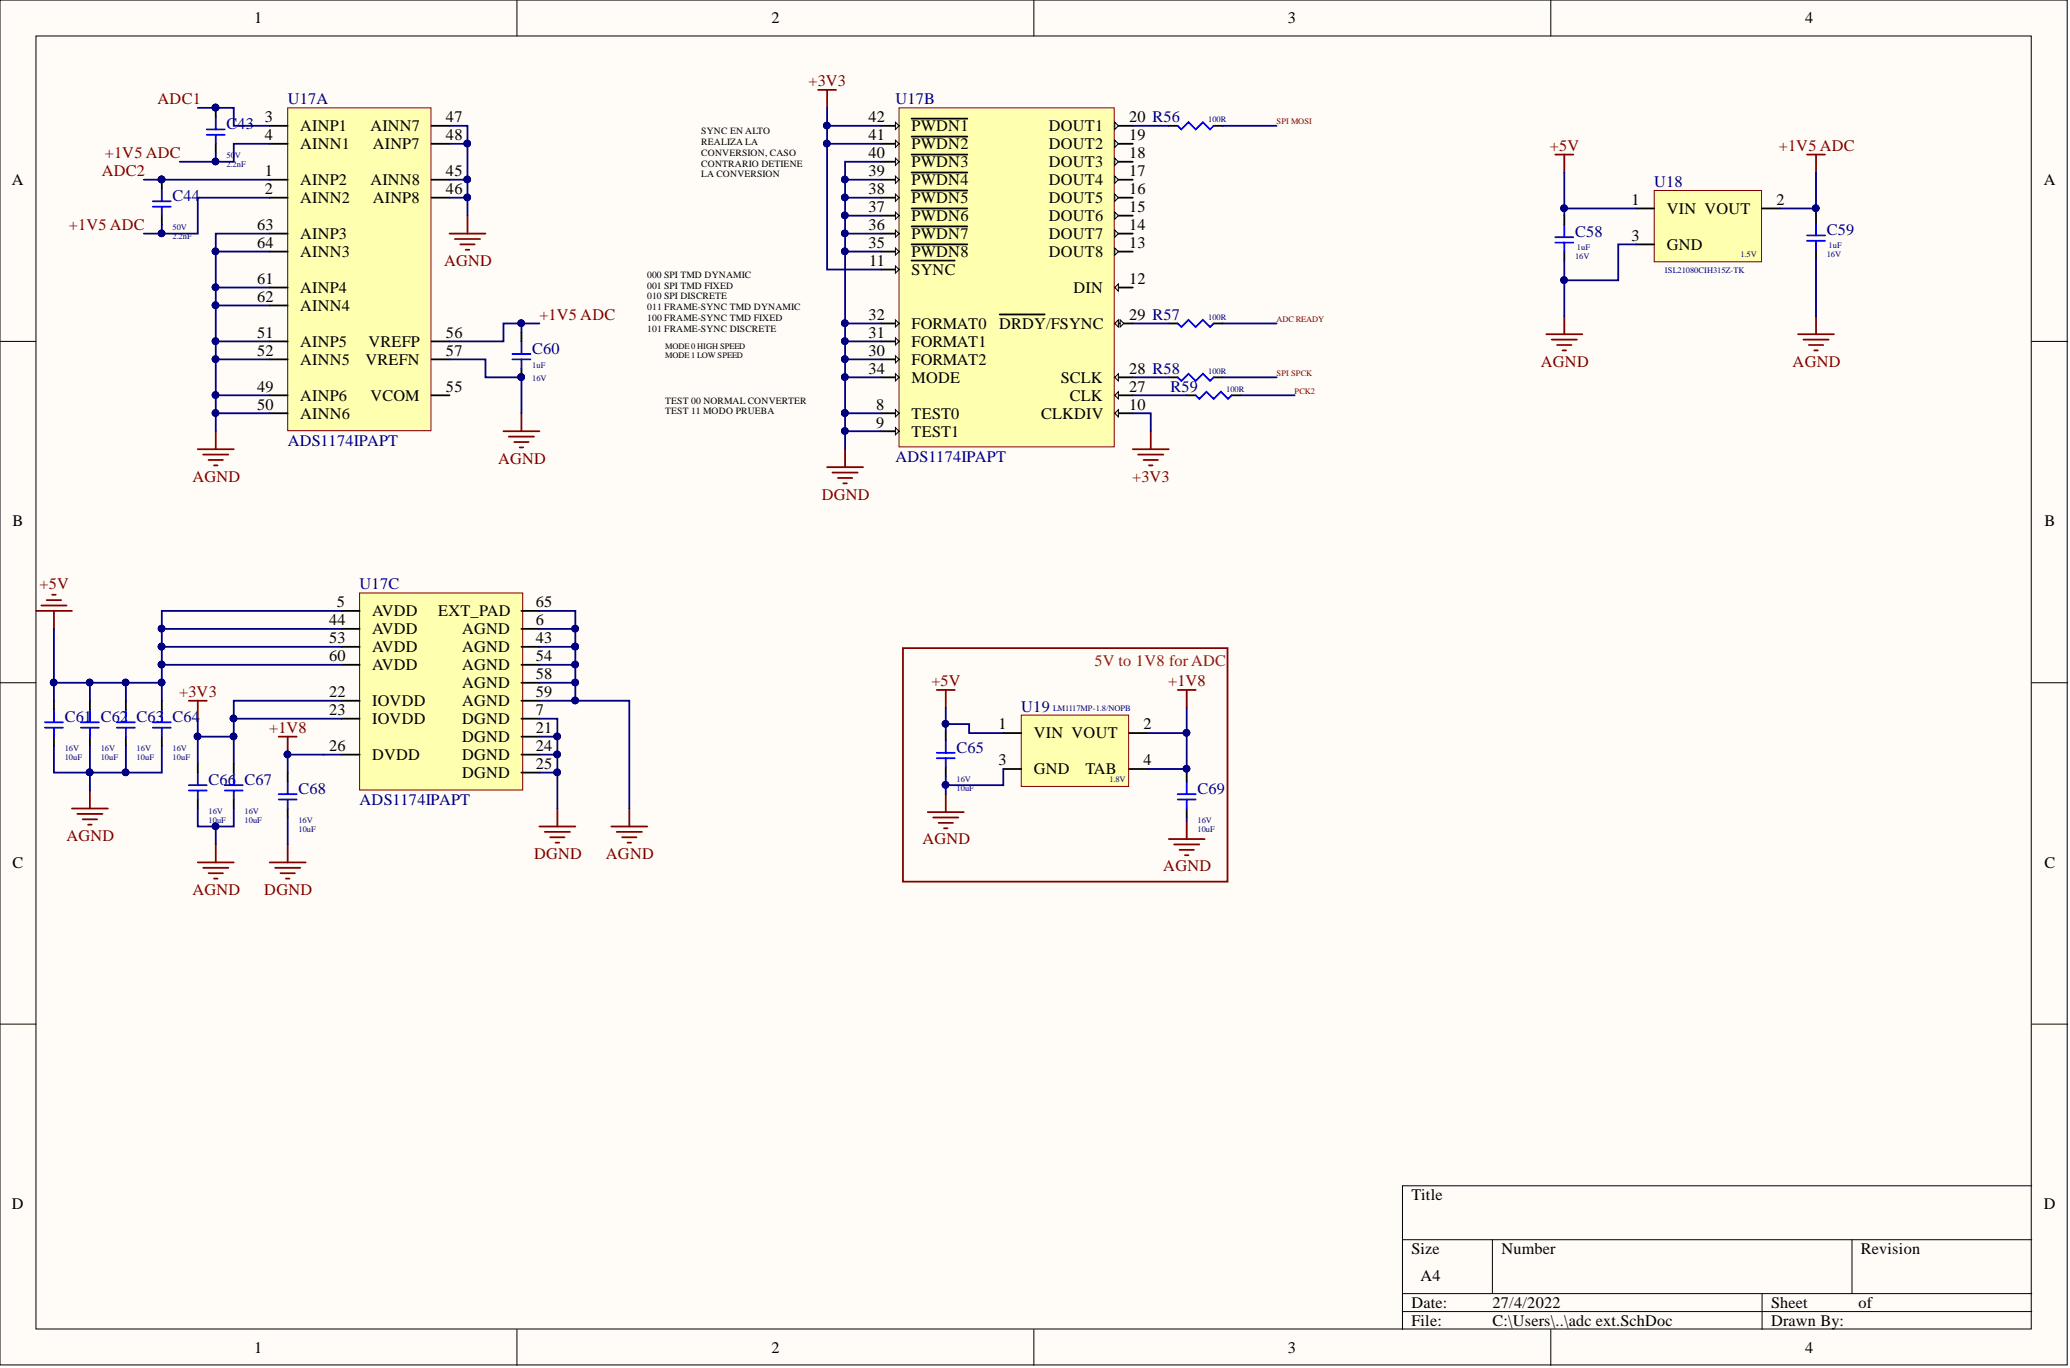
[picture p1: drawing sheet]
<svg xmlns="http://www.w3.org/2000/svg" width="292mm" height="193mm" viewBox="0 0 292 193" stroke-linecap="round" stroke-linejoin="round" font-family="sans-serif">
<defs><g id="words">
<g font-size="2.3">
<text x="35.9" y="3.3">1</text>
<text x="108.8" y="3.3">2</text>
<text x="181.8" y="3.3">3</text>
<text x="254.7" y="3.3">4</text>
<text x="37.4" y="17.2">3</text>
<text x="62.9" y="17.2">47</text>
<text x="122.5" y="17.2">42</text>
<text x="159.3" y="17.2">20 R56</text>
<text x="37.4" y="19.8">4</text>
<text x="42.4" y="18.5">AINP1</text>
<text x="42.4" y="21">AINN1</text>
<text x="52.3" y="18.5">AINN7</text>
<text x="52.6" y="21">AINP7</text>
<text x="62.9" y="19.8">48</text>
<text x="122.5" y="19.8">41</text>
<text x="122.5" y="22.3">40</text>
<text x="128.6" y="18.5">PWDN1</text>
<text x="128.6" y="21">PWDN2</text>
<text x="128.6" y="23.6">PWDN3</text>
<text x="148" y="18.5">DOUT1</text>
<text x="148" y="21">DOUT2</text>
<text x="148" y="23.6">DOUT3</text>
<text x="159.3" y="19.8">19</text>
<text x="159.3" y="22.3">18</text>
<text x="1.7" y="26.1">A</text>
<text x="37.4" y="24.8">1</text>
<text x="37.4" y="27.4">2</text>
<text x="42.4" y="26.1">AINP2</text>
<text x="42.4" y="28.6">AINN2</text>
<text x="52.3" y="26.1">AINN8</text>
<text x="52.6" y="28.6">AINP8</text>
<text x="62.9" y="27.4">46</text>
<text x="62.9" y="24.8">45</text>
<text x="122.5" y="24.8">39</text>
<text x="122.5" y="27.4">38</text>
<text x="122.5" y="29.9">37</text>
<text x="128.6" y="26.1">PWDN4</text>
<text x="128.6" y="28.6">PWDN5</text>
<text x="148" y="26.1">DOUT4</text>
<text x="148" y="28.6">DOUT5</text>
<text x="159.3" y="24.8">17</text>
<text x="159.3" y="27.4">16</text>
<text x="159.3" y="29.9">15</text>
<text x="230.2" y="28.9">1</text>
<text x="250.7" y="28.9">2</text>
<text x="288.4" y="26.1">A</text>
<text x="36.3" y="32.4">63</text>
<text x="36.3" y="35">64</text>
<text x="42.4" y="33.7">AINP3</text>
<text x="122.5" y="32.4">36</text>
<text x="122.5" y="35">35</text>
<text x="128.6" y="31.2">PWDN6</text>
<text x="128.6" y="33.7">PWDN7</text>
<text x="148" y="31.2">DOUT6</text>
<text x="148" y="33.7">DOUT7</text>
<text x="159.3" y="32.4">14</text>
<text x="159.3" y="35">13</text>
<text x="230.2" y="34">3</text>
<text x="235.2" y="30.2">VIN VOUT</text>
<text x="235.2" y="35.2">GND</text>
<text x="36.3" y="40">61</text>
<text x="42.4" y="36.2">AINN3</text>
<text x="42.4" y="41.3">AINP4</text>
<text x="122.6" y="37.5">11</text>
<text x="128.6" y="36.2">PWDN8</text>
<text x="128.6" y="38.8">SYNC</text>
<text x="148" y="36.2">DOUT8</text>
<text x="151.5" y="41.3">DIN</text>
<text x="159.3" y="40">12</text>
<text x="36.3" y="42.6">62</text>
<text x="36.3" y="47.7">51</text>
<text x="42.4" y="43.9">AINN4</text>
<text x="62.9" y="47.7">56</text>
<text x="122.5" y="45.1">32</text>
<text x="122.5" y="47.7">31</text>
<text x="128.6" y="46.4">FORMAT0</text>
<text x="141" y="46.4">DRDY/FSYNC</text>
<text x="159.3" y="45.1">29 R57</text>
<text x="36.3" y="50.2">52</text>
<text x="42.4" y="48.9">AINP5</text>
<text x="42.4" y="51.5">AINN5</text>
<text x="51.6" y="51.5">VREFN</text>
<text x="52" y="48.9">VREFP</text>
<text x="62.9" y="50.2">57</text>
<text x="122.5" y="50.2">30</text>
<text x="122.5" y="52.7">34</text>
<text x="128.6" y="48.9">FORMAT1</text>
<text x="128.6" y="51.5">FORMAT2</text>
<text x="128.6" y="54">MODE</text>
<text x="149.7" y="54">SCLK</text>
<text x="159.3" y="52.7">28 R58</text>
<text x="36.3" y="55.3">49</text>
<text x="36.3" y="57.8">50</text>
<text x="42.4" y="56.5">AINP6</text>
<text x="42.4" y="59.1">AINN6</text>
<text x="52.3" y="56.5">VCOM</text>
<text x="62.9" y="55.3">55</text>
<text x="123.6" y="57.8">8</text>
<text x="128.6" y="59.1">TEST0</text>
<text x="146.9" y="59.1">CLKDIV</text>
<text x="151" y="56.5">CLK</text>
<text x="159.3" y="55.3">27</text>
<text x="159.3" y="57.8">10</text>
<text x="123.6" y="60.3">9</text>
<text x="128.6" y="61.6">TEST1</text>
<text x="1.8" y="74.3">B</text>
<text x="288.5" y="74.3">B</text>
<text x="46.4" y="88.2">44</text>
<text x="47.5" y="85.7">5</text>
<text x="52.5" y="86.9">AVDD</text>
<text x="52.5" y="89.5">AVDD</text>
<text x="61.8" y="86.9">EXT_PAD</text>
<text x="65.2" y="89.5">AGND</text>
<text x="75.6" y="85.7">65</text>
<text x="75.6" y="88.2">6</text>
<text x="46.4" y="90.7">53</text>
<text x="46.4" y="93.3">60</text>
<text x="52.5" y="92">AVDD</text>
<text x="52.5" y="94.5">AVDD</text>
<text x="65.2" y="92">AGND</text>
<text x="65.2" y="94.5">AGND</text>
<text x="75.6" y="90.7">43</text>
<text x="75.6" y="93.3">54</text>
<text x="75.6" y="95.8">58</text>
<text x="46.4" y="98.3">22</text>
<text x="46.4" y="100.9">23</text>
<text x="52.5" y="99.6">IOVDD</text>
<text x="65.2" y="97.1">AGND</text>
<text x="65.2" y="99.6">AGND</text>
<text x="75.6" y="98.3">59</text>
<text x="75.6" y="100.9">7</text>
<text x="46.4" y="105.9">26</text>
<text x="52.5" y="102.1">IOVDD</text>
<text x="52.5" y="107.2">DVDD</text>
<text x="65.2" y="102.1">DGND</text>
<text x="65.2" y="104.7">DGND</text>
<text x="65.2" y="107.2">DGND</text>
<text x="75.6" y="103.4">21</text>
<text x="75.6" y="105.9">24</text>
<text x="140.9" y="102.9">1</text>
<text x="140.9" y="108">3</text>
<text x="145.9" y="104.2">VIN VOUT</text>
<text x="161.4" y="102.9">2</text>
<text x="161.4" y="108">4</text>
<text x="65.2" y="109.7">DGND</text>
<text x="75.6" y="108.5">25</text>
<text x="145.9" y="109.2">GND</text>
<text x="153.2" y="109.2">TAB</text>
<text x="1.8" y="122.4">C</text>
<text x="288.5" y="122.4">C</text>
<text x="1.7" y="170.6">D</text>
<text x="199.2" y="169.3">Title</text>
<text x="288.4" y="170.6">D</text>
<text x="199.2" y="176.9">Size</text>
<text x="211.9" y="176.9">Number</text>
<text x="262.6" y="176.9">Revision</text>
<text x="199.2" y="184.5">Date:</text>
<text x="200.4" y="180.7">A4</text>
<text x="210.6" y="184.5">27/4/2022</text>
<text x="249.9" y="184.5">Sheet</text>
<text x="262.2" y="184.5">of</text>
<text x="35.9" y="190.8">1</text>
<text x="108.8" y="190.8">2</text>
<text x="181.8" y="190.8">3</text>
<text x="199.2" y="187">File:</text>
<text x="210.6" y="187">C:\Users\..\adc ext.SchDoc</text>
<text x="249.9" y="187">Drawn By:</text>
<text x="254.7" y="190.8">4</text>
</g>
<g font-size="2.3" fill="#800000">
<text x="22.2" y="14.7">ADC1</text>
<text x="114.1" y="12.2">+3V3</text>
<text x="14.8" y="22.3">+1V5 ADC</text>
<text x="218.7" y="21.3">+5V</text>
<text x="251" y="21.3">+1V5 ADC</text>
<text x="14.4" y="24.8">ADC2</text>
<text x="9.7" y="32.4">+1V5 ADC</text>
<text x="62.7" y="37.5">AGND</text>
<text x="76.1" y="45.1">+1V5 ADC</text>
<text x="217.4" y="51.7">AGND</text>
<text x="253" y="51.7">AGND</text>
<text x="70.3" y="65.4">AGND</text>
<text x="27.1" y="67.9">AGND</text>
<text x="116" y="70.5">DGND</text>
<text x="159.8" y="67.9">+3V3</text>
<text x="5.6" y="83.1">+5V</text>
<text x="25.3" y="98.3">+3V3</text>
<text x="131.4" y="96.8">+5V</text>
<text x="164.8" y="96.8">+1V8</text>
<text x="38" y="103.4">+1V8</text>
<text x="9.4" y="118.6">AGND</text>
<text x="130.2" y="119.1">AGND</text>
<text x="75.4" y="121.1">DGND</text>
<text x="85.5" y="121.1">AGND</text>
<text x="164.2" y="122.9">AGND</text>
<text x="27.1" y="126.2">AGND</text>
<text x="37.3" y="126.2">DGND</text>
</g>
<g font-size="2.3" fill="#000080">
<text x="40.6" y="14.7">U17A</text>
<text x="126.4" y="14.7">U17B</text>
<text x="32" y="18.3">C43</text>
<text x="24.4" y="28.4">C44</text>
<text x="233.4" y="26.4">U18</text>
<text x="222.3" y="33.5">C58</text>
<text x="257.8" y="33.2">C59</text>
<text x="75.1" y="49.9">C60</text>
<text x="165.2" y="55.3">R59</text>
<text x="40.6" y="62.9">ADS1174IPAPT</text>
<text x="126.4" y="65.1">ADS1174IPAPT</text>
<text x="50.7" y="83.1">U17C</text>
<text x="9.1" y="101.9">C61 C62 C63 C64</text>
<text x="144.1" y="100.4">U19</text>
<text x="135" y="106.2">C65</text>
<text x="29.4" y="110.8">C66 C67</text>
<text x="42.1" y="112">C68</text>
<text x="50.7" y="113.5">ADS1174IPAPT</text>
<text x="169" y="112">C69</text>
</g>
<text font-size="2.3" fill="#f00" x="154.4" y="93.9">5V to 1V8 for ADC</text>
<g font-size="1.4">
<text x="99" y="18.9">SYNC EN ALTO</text>
<text x="99" y="20.5">REALIZA LA</text>
<text x="99" y="22">CONVERSION, CASO</text>
<text x="99" y="23.5">CONTRARIO DETIENE</text>
<text x="99" y="25">LA CONVERSION</text>
<text x="91.3" y="39.2">000 SPI TMD DYNAMIC</text>
<text x="91.3" y="40.7">001 SPI TMD FIXED</text>
<text x="91.3" y="42.2">010 SPI DISCRETE</text>
<text x="91.3" y="43.8">011 FRAME-SYNC TMD DYNAMIC</text>
<text x="91.3" y="45.3">100 FRAME-SYNC TMD FIXED</text>
<text x="91.3" y="46.8">101 FRAME-SYNC DISCRETE</text>
<text x="93.9" y="56.9">TEST 00 NORMAL CONVERTER</text>
<text x="93.9" y="58.5">TEST 11 MODO PRUEBA</text>
</g>
<g font-size="1.2" fill="#000080">
<text x="170.5" y="17.2">100R</text>
<text x="32" y="22.3">50V</text>
<text x="32" y="23.6">2.2nF</text>
<text x="24.4" y="32.4">50V</text>
<text x="24.4" y="33.7">2.2nF</text>
<text x="222.5" y="35.2">1uF</text>
<text x="258" y="35">1uF</text>
<text x="222.3" y="36.5">16V</text>
<text x="234.9" y="38.5">ISL21080CIH315Z-TK</text>
<text x="245.6" y="36.2">1.5V</text>
<text x="257.8" y="36.2">16V</text>
<text x="170.5" y="45.1">100R</text>
<text x="75.1" y="53.7">16V</text>
<text x="75.1" y="52">1uF</text>
<text x="170.5" y="52.7">100R</text>
<text x="173" y="55.3">100R</text>
<text x="148.6" y="100.3">LM1117MP-1.8/NOPB</text>
<text x="9.1" y="105.9">16V</text>
<text x="9.1" y="107.2">10uF</text>
<text x="14.2" y="105.9">16V</text>
<text x="14.2" y="107.2">10uF</text>
<text x="19.3" y="105.9">16V</text>
<text x="19.3" y="107.2">10uF</text>
<text x="24.4" y="105.9">16V</text>
<text x="24.4" y="107.2">10uF</text>
<text x="135" y="110.2">16V</text>
<text x="135" y="111.5">10uF</text>
<text x="156.5" y="110.2">1.8V</text>
<text x="29.4" y="114.8">16V</text>
<text x="29.4" y="116.1">10uF</text>
<text x="34.5" y="114.8">16V</text>
<text x="34.5" y="116.1">10uF</text>
<text x="42.1" y="116.1">16V</text>
<text x="42.1" y="117.3">10uF</text>
<text x="169" y="116.1">16V</text>
<text x="169" y="117.3">10uF</text>
</g>
<g font-size="1.2" fill="#800000">
<text x="180.1" y="17.5">SPI MOSI</text>
<text x="180.1" y="45.4">ADC READY</text>
<text x="180.1" y="53">SPI SPCK</text>
<text x="182.7" y="55.5">PCK2</text>
</g>
<g font-size="1.2">
<text x="93.9" y="49.2">MODE 0 HIGH SPEED</text>
<text x="93.9" y="50.4">MODE 1 LOW SPEED</text>
</g>
</g></defs>
<g fill="#fffcf8" stroke="#000" stroke-width=".14">
<path d="M0 0h291.7v192.5h-291.7z"/>
<path d="M5.1 5.1h281.5v182.4h-281.5z"/>
</g>
<g fill="none" stroke="#000" stroke-width=".14">
<path d="M72.9 0v5.1M145.9 0v5.1M218.8 0v5.1M0 48.2h5.1M286.7 48.2h5.1M0 96.3h5.1M286.7 96.3h5.1M0 144.5h5.1M286.7 144.5h5.1M197.9 174.9h88.8M210.6 174.9v7.6M261.3 174.9v7.6"/>
<path d="M286.7 167.3h-88.8v20.2M72.9 187.5v5.1M145.9 187.5v5.1M197.9 182.5h88.8M197.9 185h88.8M218.8 187.5v5.1M248.6 182.5v5"/>
</g>
<path d="M40.6 15.2h20.2v45.6h-20.2z" fill="#ffffb0" stroke="#800000" stroke-width=".14"/>
<g fill="none" stroke="#000" stroke-width=".25">
<path d="M38.1 17.7h2.5M60.9 17.7h2.5M38.1 20.3h2.5M38.1 25.4h2.5M38.1 27.9h2.5M38.1 33h2.5M38.1 35.5h2.5M60.9 20.3h2.5M60.9 25.4h2.5M60.9 27.9h2.5M38.1 40.6h2.5M38.1 43.1h2.5"/>
<path d="M38.1 48.2h2.5M38.1 50.7h2.5M38.1 55.8h2.5M38.1 58.3h2.5M60.9 48.2h2.5M60.9 50.7h2.5M60.9 55.8h2.5"/>
</g>
<path d="M126.9 15.2h30.3v47.8h-30.3z" fill="#ffffb0" stroke="#800000" stroke-width=".14"/>
<g fill="none" stroke="#000" stroke-width=".25">
<path d="M124.3 17.7h2.6M128.6 16.7h7.9M128.6 19.3h7.9M157.3 17.7h2.5M124.3 20.3h2.6M124.3 22.8h2.6M124.3 25.4h2.6M124.3 27.9h2.6M124.3 30.4h2.6M124.3 33h2.6M124.3 35.5h2.6M124.3 38h2.6"/>
<path d="M128.6 21.8h7.9M128.6 24.3h7.9M128.6 26.9h7.9M128.6 29.4h7.9M128.6 31.9h7.9M128.6 34.5h7.9M128.6 36.8h6.1M157.3 20.3h2.5M157.3 22.8h2.5M157.3 25.4h2.5M157.3 27.9h2.5M157.3 30.4h2.5"/>
<path d="M157.3 33h2.5M157.3 35.5h2.5M124.3 45.6h2.6M124.3 48.2h2.6M124.3 50.7h2.6M124.3 53.2h2.6M124.3 58.3h2.6M141.1 44.4h6.3M157.3 45.6h2.5M157.3 53.2h2.5M157.3 58.3h2.5M157.3 40.6h2.5"/>
<path d="M157.3 55.8h2.5M124.3 60.8h2.6"/>
</g>
<path d="M126.4 17.2l.5 .5-.5 .6z" fill="#f3f3f3"/>
<path d="M126.4 17.2l.5 .5-.5 .6z" fill="none" stroke="#000" stroke-width=".14"/>
<path d="M126.4 19.8l.5 .5-.5 .5z" fill="#f3f3f3"/>
<path d="M126.4 19.8l.5 .5-.5 .5z" fill="none" stroke="#000" stroke-width=".14"/>
<path d="M126.4 22.3l.5 .5-.5 .5z" fill="#f3f3f3"/>
<path d="M126.4 22.3l.5 .5-.5 .5z" fill="none" stroke="#000" stroke-width=".14"/>
<path d="M126.4 24.8l.5 .6-.5 .5z" fill="#f3f3f3"/>
<path d="M126.4 24.8l.5 .6-.5 .5z" fill="none" stroke="#000" stroke-width=".14"/>
<path d="M126.4 27.4l.5 .5-.5 .5z" fill="#f3f3f3"/>
<path d="M126.4 27.4l.5 .5-.5 .5z" fill="none" stroke="#000" stroke-width=".14"/>
<path d="M126.4 29.9l.5 .5-.5 .5z" fill="#f3f3f3"/>
<path d="M126.4 29.9l.5 .5-.5 .5z" fill="none" stroke="#000" stroke-width=".14"/>
<path d="M126.4 32.4l.5 .6-.5 .5z" fill="#f3f3f3"/>
<path d="M126.4 32.4l.5 .6-.5 .5z" fill="none" stroke="#000" stroke-width=".14"/>
<path d="M126.4 35l.5 .5-.5 .5z" fill="#f3f3f3"/>
<path d="M126.4 35l.5 .5-.5 .5z" fill="none" stroke="#000" stroke-width=".14"/>
<path d="M126.4 37.5l.5 .5-.5 .5z" fill="#f3f3f3"/>
<path d="M126.4 37.5l.5 .5-.5 .5z" fill="none" stroke="#000" stroke-width=".14"/>
<path d="M126.4 45.1l.5 .5-.5 .5z" fill="#f3f3f3"/>
<path d="M126.4 45.1l.5 .5-.5 .5z" fill="none" stroke="#000" stroke-width=".14"/>
<path d="M126.4 47.7l.5 .5-.5 .5z" fill="#f3f3f3"/>
<path d="M126.4 47.7l.5 .5-.5 .5z" fill="none" stroke="#000" stroke-width=".14"/>
<path d="M126.4 50.2l.5 .5-.5 .5z" fill="#f3f3f3"/>
<path d="M126.4 50.2l.5 .5-.5 .5z" fill="none" stroke="#000" stroke-width=".14"/>
<path d="M126.4 52.7l.5 .5-.5 .5z" fill="#f3f3f3"/>
<path d="M126.4 52.7l.5 .5-.5 .5z" fill="none" stroke="#000" stroke-width=".14"/>
<path d="M126.4 57.8l.5 .5-.5 .5z" fill="#f3f3f3"/>
<path d="M126.4 57.8l.5 .5-.5 .5z" fill="none" stroke="#000" stroke-width=".14"/>
<path d="M126.4 60.3l.5 .5-.5 .5z" fill="#f3f3f3"/>
<path d="M126.4 60.3l.5 .5-.5 .5z" fill="none" stroke="#000" stroke-width=".14"/>
<path d="M157.3 17.2l.5 .5-.5 .6z" fill="#f3f3f3"/>
<path d="M157.3 17.2l.5 .5-.5 .6z" fill="none" stroke="#000" stroke-width=".14"/>
<path d="M157.3 19.8l.5 .5-.5 .5z" fill="#f3f3f3"/>
<path d="M157.3 19.8l.5 .5-.5 .5z" fill="none" stroke="#000" stroke-width=".14"/>
<path d="M157.3 22.3l.5 .5-.5 .5z" fill="#f3f3f3"/>
<path d="M157.3 22.3l.5 .5-.5 .5z" fill="none" stroke="#000" stroke-width=".14"/>
<path d="M157.3 24.8l.5 .6-.5 .5z" fill="#f3f3f3"/>
<path d="M157.3 24.8l.5 .6-.5 .5z" fill="none" stroke="#000" stroke-width=".14"/>
<path d="M157.3 27.4l.5 .5-.5 .5z" fill="#f3f3f3"/>
<path d="M157.3 27.4l.5 .5-.5 .5z" fill="none" stroke="#000" stroke-width=".14"/>
<path d="M157.3 29.9l.5 .5-.5 .5z" fill="#f3f3f3"/>
<path d="M157.3 29.9l.5 .5-.5 .5z" fill="none" stroke="#000" stroke-width=".14"/>
<path d="M157.3 32.4l.5 .6-.5 .5z" fill="#f3f3f3"/>
<path d="M157.3 32.4l.5 .6-.5 .5z" fill="none" stroke="#000" stroke-width=".14"/>
<path d="M157.3 35l.5 .5-.5 .5z" fill="#f3f3f3"/>
<path d="M157.3 35l.5 .5-.5 .5z" fill="none" stroke="#000" stroke-width=".14"/>
<path d="M157.3 40.6l.5-.6v1.1z" fill="#f3f3f3"/>
<path d="M157.3 40.6l.5-.6v1.1z" fill="none" stroke="#000" stroke-width=".14"/>
<path d="M158.1 45.1l.5 .5-.5 .5z" fill="#f3f3f3"/>
<path d="M158.1 45.1l.5 .5-.5 .5z" fill="none" stroke="#000" stroke-width=".14"/>
<path d="M157.3 45.6l.5-.5v1z" fill="#f3f3f3"/>
<path d="M157.3 45.6l.5-.5v1z" fill="none" stroke="#000" stroke-width=".14"/>
<path d="M157.3 53.2l.5-.5v1z" fill="#f3f3f3"/>
<path d="M157.3 53.2l.5-.5v1z" fill="none" stroke="#000" stroke-width=".14"/>
<path d="M157.3 55.8l.5-.5v1z" fill="#f3f3f3"/>
<path d="M157.3 55.8l.5-.5v1z" fill="none" stroke="#000" stroke-width=".14"/>
<path d="M157.3 58.3l.5-.5v1z" fill="#f3f3f3"/>
<path d="M157.3 58.3l.5-.5v1z" fill="none" stroke="#000" stroke-width=".14"/>
<path d="M50.7 83.6h23.1v27.8h-23.1z" fill="#ffffb0" stroke="#800000" stroke-width=".14"/>
<g fill="none" stroke="#000" stroke-width=".25">
<path d="M164.9 17.7h1.3M171.3 17.7h1.2M256.3 30.2v1.2M256.3 35.2v1.3M164.9 53.2h1.3M164.9 45.6h1.3M167.5 55.8h1.2M171.3 53.2h1.2M171.3 45.6h1.2M173.8 55.8h1.3M48.2 86.2h2.5M48.2 88.7h2.5"/>
<path d="M48.2 91.2h2.5M48.2 93.8h2.5M48.2 98.8h2.5M73.6 86.2h2.5M73.6 88.7h2.5M73.6 91.2h2.5M73.6 93.8h2.5M73.6 98.8h2.5M73.6 96.3h2.5M48.2 101.4h2.5M48.2 106.4h2.5M73.6 101.4h2.5"/>
<path d="M73.6 106.4h2.5M73.6 103.9h2.5M73.6 109h2.5"/>
</g>
<g fill="none" stroke="#800000" stroke-width=".25">
<path d="M115.4 12.7h2.6M116.7 12.7v2.5M63.4 33h5.1M64.2 33.7h3.5M65 34.5h2M65.7 35.2h.5M66 30.4v2.6M255 21.8h2.5M256.3 21.8v2.5M253.7 47.1h5.1M254.5 47.9h3.5M255.2 48.7h2.1"/>
<path d="M256 49.4h.5M256.3 44.6v2.5M27.9 63.4h5.1M28.7 64.1h3.5M29.4 64.9h2.1M30.2 65.6h.5M30.4 60.8v2.6M116.7 65.9h5.1M117.5 66.7h3.5M118.2 67.4h2.1M119 68.2h.5M119.3 63.4v2.5"/>
<path d="M159.8 63.4h5.1M160.6 64.1h3.6M161.4 64.9h2M162.1 65.6h.5M162.4 60.8v2.6"/>
</g>
<path d="M166.2 17.7l.5 .6 1-1.1 1 1.1 1-1.1 1.1 1.1 .5-.6M255 33.2h2.5M255 34h2.5M256.3 31.4v1.8M256.3 34v1.2M166.2 53.2l.5 .5 1-1 1 1 1-1 1.1 1 .5-.5M166.2 45.6l.5 .5 1-1 1 1 1-1 1.1 1 .5-.5M168.7 55.8l.5 .5 1-1 1.1 1 1-1 1 1 .5-.5" fill="none" stroke="#00f" stroke-width=".25"/>
<path d="M233.4 26.9h15.2v10h-15.2z" fill="#ffffb0" stroke="#800000" stroke-width=".14"/>
<path d="M30.4 15.2v1.3M22.8 25.4v1.2M22.8 30.4v1.3M30.4 20.3v1.2M220.7 30.4v1.3M220.7 35.5v1.3M230.9 29.4h2.5M230.9 34.5h2.5M248.6 29.4h2.6M73.6 46.9v1.3M73.6 52v1.2" fill="none" stroke="#000" stroke-width=".25"/>
<g fill="none" stroke="#00f" stroke-width=".25">
<path d="M29.2 18.3h2.5M29.2 19h2.5M30.4 16.5v1.8M30.4 19v1.3M21.6 28.4h2.5M21.6 29.2h2.5M22.8 26.6v1.8M22.8 29.2v1.2M219.5 33.5h2.5M219.5 34.2h2.5M220.7 31.7v1.8M220.7 34.2v1.3"/>
<path d="M72.3 49.9h2.5M72.3 50.7h2.5M73.6 48.2v1.7M73.6 50.7v1.3"/>
</g>
<path d="M219.5 21.8h2.5M220.7 21.8v2.5M73.6 58.3v2.5M218.2 47.1h5.1M219 47.9h3.5M219.7 48.7h2.1M220.5 49.4h.5M220.7 44.6v2.5M71 60.8h5.1M71.8 61.6h3.6M72.6 62.4h2M73.3 63.1h.5" fill="none" stroke="#800000" stroke-width=".25"/>
<g fill="#000080" stroke="#000080" stroke-width=".14">
<circle cx="30.4" cy="15.2" r=".47"/>
<circle cx="22.8" cy="25.3" r=".47"/>
<circle cx="73.5" cy="53.2" r=".47"/>
</g>
<path d="M144.1 100.9h15.2v10h-15.2z" fill="#ffffb0" stroke="#800000" stroke-width=".14"/>
<g fill="none" stroke="#000" stroke-width=".25">
<path d="M7.6 98.8v1.3M12.7 98.8v1.3M17.8 98.8v1.3M22.8 98.8v1.3M7.6 103.9v1.3M12.7 103.9v1.3M17.8 103.9v1.3M22.8 103.9v1.3M27.9 107.7v1.3M27.9 112.8v1.3M33 107.7v1.3M33 112.8v1.3"/>
<path d="M40.6 109v1.2M40.6 114.1v1.2M133.5 103.2v1.2M133.5 108.2v1.3M141.6 103.4h2.5M141.6 108.5h2.5M159.3 103.4h2.6M159.3 108.5h2.6M167.5 109v1.2M167.5 114.1v1.2"/>
</g>
<g fill="none" stroke="#00f" stroke-width=".25">
<path d="M6.3 101.9h2.6M6.3 102.6h2.6M7.6 100.1v1.8M7.6 102.6v1.3M11.4 101.9h2.6M11.4 102.6h2.6M12.7 100.1v1.8M12.7 102.6v1.3M16.5 101.9h2.5M16.5 102.6h2.5M17.8 100.1v1.8M17.8 102.6v1.3"/>
<path d="M21.6 101.9h2.5M21.6 102.6h2.5M22.8 100.1v1.8M22.8 102.6v1.3M26.6 110.8h2.6M26.6 111.5h2.6M27.9 109v1.8M27.9 111.5v1.3M31.7 110.8h2.6M31.7 111.5h2.6M33 109v1.8M33 111.5v1.3"/>
<path d="M39.3 112h2.6M39.3 112.8h2.6M40.6 110.2v1.8M40.6 112.8v1.3M132.2 106.2h2.5M132.2 107h2.5M133.5 104.4v1.8M133.5 107v1.2M166.2 112h2.5M166.2 112.8h2.5M167.5 110.2v1.8M167.5 112.8v1.3"/>
</g>
<g fill="none" stroke="#800000" stroke-width=".25">
<path d="M5.1 86.2h5M5.8 85.4h3.6M6.6 84.7h2M7.4 83.9h.5M7.6 86.2v2.5M26.6 98.8h2.6M27.9 98.8v2.6M127.4 91.4h45.8v33h-45.8zM132.2 97.3h2.5M133.5 97.3v2.6M166.2 97.3h2.5M167.5 97.3v2.6"/>
<path d="M10.1 114.1h5.1M10.9 114.8h3.6M11.7 115.6h2M12.4 116.3h.5M12.7 111.5v2.6M30.4 119.1v2.6M39.3 103.9h2.6M40.6 103.9v2.5M40.6 119.1v2.6M76.1 116.6h5.1M76.9 117.3h3.5M77.6 118.1h2.1"/>
<path d="M78.4 118.9h.5M78.7 114.1v2.5M86.3 116.6h5M87 117.3h3.6M87.8 118.1h2M88.5 118.9h.6M88.8 114.1v2.5M130.9 114.6h5.1M131.7 115.3h3.5M132.4 116.1h2.1M133.2 116.8h.5M133.5 112v2.6"/>
<path d="M164.9 118.4h5.1M165.7 119.1h3.5M166.4 119.9h2.1M167.5 115.8v2.6M27.9 121.7h5.1M28.7 122.4h3.5M29.4 123.2h2.1M30.2 123.9h.5M38.1 121.7h5M38.8 122.4h3.6M39.6 123.2h2M40.3 123.9h.5"/>
<path d="M167.2 120.6h.5"/>
</g>
<g fill="#000080" stroke="#000080" stroke-width=".14">
<circle cx="40.6" cy="106.4" r=".47"/>
<circle cx="116.7" cy="17.7" r=".47"/>
<circle cx="116.7" cy="20.2" r=".47"/>
<circle cx="119.2" cy="48.1" r=".47"/>
<circle cx="119.2" cy="50.7" r=".47"/>
<circle cx="119.2" cy="25.3" r=".47"/>
<circle cx="119.2" cy="27.8" r=".47"/>
<circle cx="119.2" cy="30.4" r=".47"/>
<circle cx="119.2" cy="32.9" r=".47"/>
<circle cx="119.2" cy="35.5" r=".47"/>
<circle cx="119.2" cy="45.6" r=".47"/>
<circle cx="119.2" cy="58.3" r=".47"/>
<circle cx="119.2" cy="53.2" r=".47"/>
<circle cx="119.2" cy="60.8" r=".47"/>
<circle cx="30.4" cy="58.3" r=".47"/>
<circle cx="30.4" cy="55.7" r=".47"/>
<circle cx="30.4" cy="50.7" r=".47"/>
<circle cx="30.4" cy="48.1" r=".47"/>
<circle cx="30.4" cy="43.1" r=".47"/>
<circle cx="30.4" cy="40.5" r=".47"/>
<circle cx="30.4" cy="35.5" r=".47"/>
<circle cx="65.9" cy="27.8" r=".47"/>
<circle cx="65.9" cy="25.3" r=".47"/>
<circle cx="65.9" cy="20.2" r=".47"/>
<circle cx="220.7" cy="29.4" r=".47"/>
<circle cx="220.7" cy="39.5" r=".47"/>
<circle cx="256.2" cy="29.4" r=".47"/>
<circle cx="22.8" cy="25.3" r=".47"/>
<circle cx="22.8" cy="32.9" r=".47"/>
<circle cx="30.4" cy="15.2" r=".47"/>
<circle cx="30.4" cy="22.8" r=".47"/>
<circle cx="73.5" cy="45.6" r=".47"/>
<circle cx="73.5" cy="53.2" r=".47"/>
<circle cx="133.4" cy="102.1" r=".47"/>
<circle cx="167.4" cy="103.4" r=".47"/>
<circle cx="167.4" cy="108.4" r=".47"/>
<circle cx="133.4" cy="110.7" r=".47"/>
<circle cx="12.6" cy="96.3" r=".47"/>
<circle cx="17.7" cy="96.3" r=".47"/>
<circle cx="22.8" cy="96.3" r=".47"/>
<circle cx="17.7" cy="108.9" r=".47"/>
<circle cx="12.6" cy="108.9" r=".47"/>
<circle cx="7.6" cy="96.3" r=".47"/>
<circle cx="22.8" cy="93.7" r=".47"/>
<circle cx="22.8" cy="91.2" r=".47"/>
<circle cx="22.8" cy="88.7" r=".47"/>
<circle cx="32.9" cy="101.3" r=".47"/>
<circle cx="32.9" cy="103.9" r=".47"/>
<circle cx="27.9" cy="103.9" r=".47"/>
<circle cx="30.4" cy="116.5" r=".47"/>
<circle cx="78.6" cy="103.9" r=".47"/>
<circle cx="78.6" cy="106.4" r=".47"/>
<circle cx="78.6" cy="108.9" r=".47"/>
<circle cx="81.2" cy="96.3" r=".47"/>
<circle cx="81.2" cy="98.8" r=".47"/>
<circle cx="81.2" cy="93.7" r=".47"/>
<circle cx="81.2" cy="91.2" r=".47"/>
<circle cx="81.2" cy="88.7" r=".47"/>
</g>
<g fill="none" stroke="#000080" stroke-width=".25">
<path d="M27.9 15.2h5.1v2.5h5.1M63.4 17.7h2.6v2.6M116.7 15.2v2.5h7.6M116.7 17.7v2.6h7.6M159.8 17.7h5.1M172.5 17.7h7.6M20.3 33h2.5M20.3 25.4h17.8M25.4 22.8h5M38.1 35.5h-7.7v5.1M38.1 33h-7.7v2.5M38.1 27.9h-10.2v5.1h-5.1v-1.3"/>
<path d="M38.1 20.3h-5.1v2.5h-2.6v-1.3M63.4 27.9h2.6v2.5M63.4 25.4h2.6v2.5M63.4 20.3h2.6v5.1M116.7 20.3v17.7h7.6M119.3 35.5h5M119.3 33h5M119.3 30.4h5M119.3 27.9h5M119.3 25.4h5M124.3 22.8h-5v22.8M220.7 24.3v5.1"/>
<path d="M220.7 39.5v5.1M230.9 29.4h-10.2v1M230.9 34.5h-2.5v5h-7.7v-2.7M251.2 29.4h5.1v.8M256.3 24.3v5.1M256.3 36.5v8.1M38.1 58.3h-7.7v2.5M38.1 55.8h-7.7v2.5M38.1 50.7h-7.7v5.1M38.1 48.2h-7.7v2.5M38.1 43.1h-7.7v5.1M38.1 40.6h-7.7v2.5"/>
<path d="M63.4 50.7h5.1v2.5h5.1v5.1M73.6 46.9v-1.3h-2.6v2.6h-7.6M73.6 45.6h2.5M119.3 58.3v2.5h5M119.3 48.2h5M119.3 50.7h5M119.3 58.3h5M119.3 53.2h5M124.3 45.6h-5v12.7M159.8 58.3h2.6v2.5M159.8 45.6h5.1M159.8 53.2h5.1"/>
<path d="M159.8 55.8h7.7M172.5 45.6h7.6M172.5 53.2h7.6M175.1 55.8h7.6M119.3 60.8v2.6M7.6 98.8v-2.5h10.2v2.5M7.6 88.7v7.6M12.7 96.3v2.5M17.8 96.3h5v2.5M22.8 91.2v5.1M22.8 93.8h25.4M22.8 91.2h25.4"/>
<path d="M22.8 88.7h25.4M48.2 86.2h-25.4v5M48.2 98.8h-15.2v8.9M76.1 96.3h5.1v2.5h-5.1M76.1 93.8h5.1v2.5M76.1 86.2h5.1v2.5M76.1 88.7h5.1v2.5M76.1 91.2h5.1M81.2 98.8h7.6v15.3M81.2 91.2v2.6M133.5 99.9v3.3M167.5 99.9v3.5"/>
<path d="M7.6 105.2v3.8h15.2v-3.8M12.7 105.2v6.3M17.8 105.2v3.8M27.9 114.1v2.5h5.1v-2.5M27.9 101.4v2.5M30.4 116.6v2.5M33 103.9h-5.1v3.8M33 101.4h15.2M40.6 115.3v3.8M48.2 106.4h-7.6v2.6M76.1 101.4h2.6v2.5h-2.6M78.7 106.4v2.6h-2.6"/>
<path d="M78.7 103.9v2.5h-2.6M78.7 109v5.1M133.5 102.1h3.3v1.3h4.8M133.5 110.8v1.2M141.6 108.5v2.3h-8.1v-1.3M161.9 103.4h5.6v5.6M161.9 108.5h5.6M167.5 115.3v.5"/>
</g>
<use href="#words"/>
</svg>
